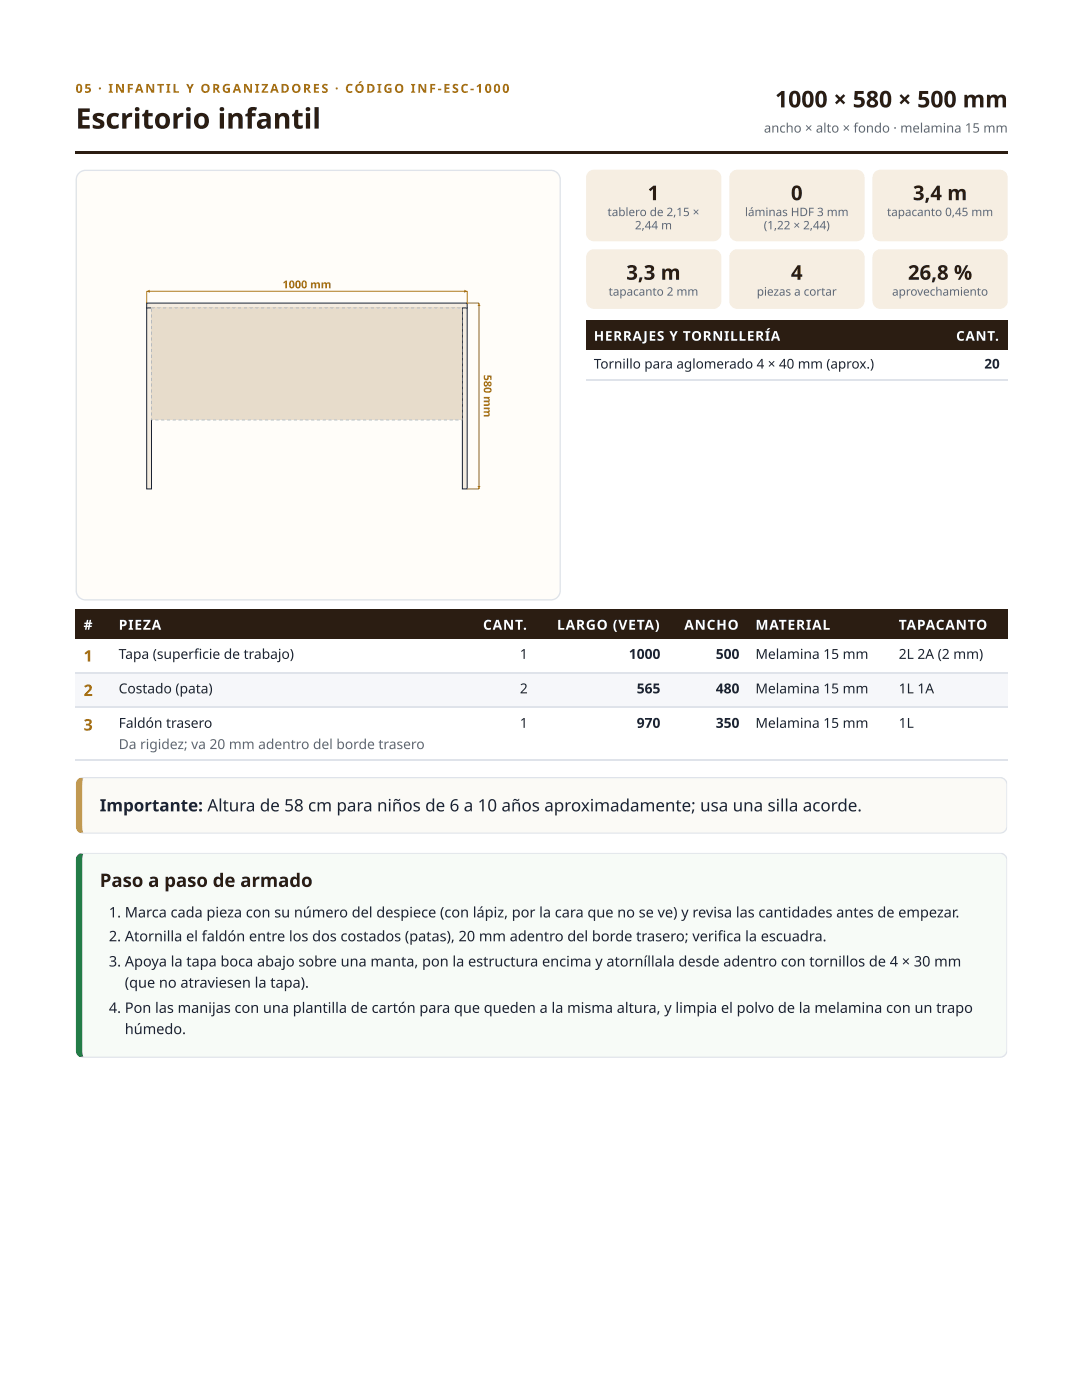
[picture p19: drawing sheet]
<svg xmlns="http://www.w3.org/2000/svg" width="216mm" height="279mm" viewBox="0 0 216 279" stroke-linecap="round" stroke-linejoin="round" font-family="sans-serif">
<defs><g id="words">
<text font-size="5.6" fill="#2b1d12" x="15.1" y="25.7">Escritorio infantil</text>
<text font-size="4.6" fill="#2b1d12" x="154.6" y="21.4">1000 × 580 × 500 mm</text>
<g font-size="4.1" fill="#2b1d12">
<text x="129.2" y="40">1</text>
<text x="157.8" y="40">0</text>
<text x="182.2" y="40">3,4 m</text>
<text x="125" y="55.8">3,3 m</text>
<text x="157.8" y="55.8">4</text>
<text x="181.2" y="55.8">26,8 %</text>
</g>
<text font-size="3.7" fill="#2b1d12" x="19.9" y="177">Paso a paso de armado</text>
<text font-size="3.4" fill="#1b2333" x="19.9" y="161.9">Importante: Altura de 58 cm para niños de 6 a 10 años aproximadamente; usa una silla acorde.</text>
<g font-size="3.2" fill="#a26a10">
<text x="16.7" y="132">1</text>
<text x="16.7" y="138.9">2</text>
<text x="16.7" y="145.8">3</text>
</g>
<g font-size="2.9" fill="#1b2333">
<text x="21.7" y="183.1">1. Marca cada pieza con su número del despiece (con lápiz, por la cara que no se ve) y revisa las cantidades antes de empezar.</text>
<text x="21.7" y="187.9">2. Atornilla el faldón entre los dos costados (patas), 20 mm adentro del borde trasero; verifi ca la escuadra.</text>
<text x="21.7" y="192.9">3. Apoya la tapa boca abajo sobre una manta, pon la estructura encima y atorníllala desde adentro con tornillos de 4 × 30 mm</text>
<text x="24.9" y="197.1">(que no atraviesen la tapa).</text>
<text x="21.7" y="202.1">4. Pon las manijas con una plantilla de cartón para que queden a la misma altura, y limpia el polvo de la melamina con un trapo</text>
<text x="24.9" y="206.4">húmedo.</text>
</g>
<g font-size="2.8" fill="#fff">
<text x="16.7" y="125.7">#</text>
<text x="23.7" y="125.7">PIEZA</text>
<text x="96.4" y="125.7">CANT.</text>
<text x="111.1" y="125.7">LARGO (VETA)</text>
<text x="136.5" y="125.7">ANCHO</text>
<text x="150.7" y="125.7">MATERIAL</text>
<text x="179.3" y="125.7">TAPACANTO</text>
</g>
<g font-size="2.8" fill="#1b2333">
<text x="23.7" y="131.5">Tapa (superfi cie de trabajo)</text>
<text x="103.7" y="131.5">1</text>
<text x="125.5" y="131.5">1000</text>
<text x="142.8" y="131.5">500</text>
<text x="150.7" y="131.5">Melamina 15 mm</text>
<text x="179.3" y="131.5">2L 2A (2 mm)</text>
<text x="23.7" y="138.4">Costado (pata)</text>
<text x="103.7" y="138.4">2</text>
<text x="127" y="138.4">565</text>
<text x="142.8" y="138.4">480</text>
<text x="150.7" y="138.4">Melamina 15 mm</text>
<text x="179.3" y="138.4">1L 1A</text>
<text x="23.7" y="145.3">Faldón trasero</text>
<text x="103.7" y="145.3">1</text>
<text x="127" y="145.3">970</text>
<text x="142.8" y="145.3">350</text>
<text x="150.7" y="145.3">Melamina 15 mm</text>
<text x="179.3" y="145.3">1L</text>
</g>
<text font-size="2.8" fill="#5d6678" x="23.7" y="149.5">Da rigidez; va 20 mm adentro del borde trasero</text>
<g font-size="2.7" fill="#fff">
<text x="118.5" y="68">HERRAJES Y TORNILLERÍA</text>
<text x="190.8" y="68">CANT.</text>
</g>
<g font-size="2.7" fill="#1b2333">
<text x="118.5" y="73.6">Tornillo para aglomerado 4 × 40 mm (aprox.)</text>
<text x="196.4" y="73.6">20</text>
</g>
<text font-size="2.6" fill="#5d6678" x="152.4" y="26.5">ancho × alto × fondo · melamina 15 mm</text>
<text font-size="2.5" fill="#a26a10" x="15.1" y="18.5">05 · INFANTIL Y ORGANIZADORES · CÓDIGO INF-ESC-1000</text>
<g font-size="2.3" fill="#5d6678">
<text x="121.2" y="43.1">tablero de 2,15 ×</text>
<text x="126.7" y="45.8">2,44 m</text>
<text x="148.6" y="43.1">láminas HDF 3 mm</text>
<text x="152.4" y="45.8">(1,22 × 2,44)</text>
<text x="177" y="43.1">tapacanto 0,45 mm</text>
<text x="121.4" y="59">tapacanto 2 mm</text>
<text x="151" y="59">piezas a cortar</text>
<text x="178" y="59">aprovechamiento</text>
</g>
<g font-size="2.2" fill="#b07a12">
<text x="56.4" y="57.5">1000 mm</text>
<text x="96.5" y="74.8" transform="rotate(90 96.5 74.8)">580 mm</text>
</g>
</g></defs>
<g fill="#2b1d12">
<path d="M15.1 30.2h185.9v.5h-185.9z"/>
<path d="M15.1 121.7h6.9v5.8h-6.9z"/>
<path d="M22 121.7h71.4v5.8h-71.4z"/>
<path d="M93.4 121.7h13.5v5.8h-13.5z"/>
<path d="M106.9 121.7h26.4v5.8h-26.4z"/>
<path d="M133.3 121.7h15.9v5.8h-15.9z"/>
<path d="M149.2 121.7h28.6v5.8h-28.6z"/>
<path d="M177.8 121.7h23.2v5.8h-23.2z"/>
</g>
<g fill="#f6f7fa">
<path d="M15.1 134.4h6.9v6.9h-6.9z"/>
<path d="M22 134.4h71.4v6.9h-71.4z"/>
<path d="M93.4 134.4h13.5v6.9h-13.5z"/>
<path d="M106.9 134.4h26.4v6.9h-26.4z"/>
<path d="M133.3 134.4h15.9v6.9h-15.9z"/>
<path d="M149.2 134.4h28.6v6.9h-28.6z"/>
<path d="M177.8 134.4h23.2v6.9h-23.2z"/>
</g>
<path d="M15.1 134.3h185.9M15.1 141.2h185.9M15.1 151.7h185.9" fill="none" stroke="#dfe3ea" stroke-width=".26"/>
<path d="M16.2 155.4l.5-.2h182.8a1.47 1.47 0 0 1 1.5 1.4v8.2a1.47 1.47 0 0 1-1.5 1.5h-182.8a1.3 1.3 0 0 1-1-1.5l.1-8.3 .1-.6z" fill="#fbfaf6"/>
<g fill="#dfe3ea">
<path d="M15.1 155h185.9v1h-185.9z"/>
<path d="M15.1 165.4h185.9v1h-185.9z"/>
<path d="M200.1 155h.9v11.4h-.9z"/>
</g>
<path d="M15.1 155h1.6v11.4h-1.6z" fill="#e0a84b"/>
<path d="M16.2 170.5l.5-.2h182.8a1.47 1.47 0 0 1 1.5 1.4v37.8a1.47 1.47 0 0 1-1.5 1.5h-182.8a1.3 1.3 0 0 1-1-1.5v-37.8l.2-.7z" fill="#f7fbf7"/>
<g fill="#dfe3ea">
<path d="M15.1 170.1h185.9v1h-185.9z"/>
<path d="M15.1 210.2h185.9v.9h-185.9z"/>
<path d="M200.1 170.1h.9v41h-.9z"/>
</g>
<path d="M15.1 170.1h1.6v41h-1.6z" fill="#15803d"/>
<path d="M15.8 34.5l.6-.4 .7-.1h92.8a1.87 1.87 0 0 1 1.9 1.9v82a1.87 1.87 0 0 1-1.9 1.8h-92.8a1.87 1.87 0 0 1-1.9-1.8v-82l.2-.7z" fill="#fffdf9"/>
<path d="M15.8 34.5l.6-.4 .7-.1h92.8a1.87 1.87 0 0 1 1.9 1.9v82a1.87 1.87 0 0 1-1.9 1.8h-92.8a1.87 1.87 0 0 1-1.9-1.8v-82l.2-.7z" fill="none" stroke="#dfe3ea" stroke-width=".26"/>
<path d="M29.3 60.5h63.9v.9h-63.9z" fill="#f4ece0"/>
<path d="M29.3 60.5h63.9v.9h-63.9z" fill="none" stroke="#1b2333" stroke-width=".2"/>
<path d="M29.3 61.4h.9v36.2h-.9z" fill="#f4ece0"/>
<path d="M29.3 61.4h.9v36.2h-.9z" fill="none" stroke="#1b2333" stroke-width=".2"/>
<path d="M92.3 61.4h.9v36.2h-.9z" fill="#f4ece0"/>
<path d="M92.3 61.4h.9v36.2h-.9z" fill="none" stroke="#1b2333" stroke-width=".2"/>
<path d="M30.2 61.4h62.1v22.4h-62.1z" fill="#e7dccb"/>
<path d="M31.4 61.4l.6 .1zM32.5 61.4l.7 .1zM33.7 61.4l.6 .1zM34.8 61.4l.7 .1zM36 61.4l.6 .1zM37.1 61.4l.7 .1zM38.3 61.4l.6 .1zM39.4 61.4l.7 .1zM40.6 61.4l.6 .1zM41.7 61.4l.7 .1zM42.9 61.4l.6 .1zM44 61.4l.7 .1zM45.2 61.4l.6 .1zM46.3 61.4l.7 .1zM47.5 61.4l.6 .1zM48.6 61.4l.7 .1zM49.8 61.4l.6 .1zM51 61.4l.6 .1zM52.1 61.4l.6 .1zM53.3 61.4l.6 .1zM54.4 61.4l.6 .1zM55.6 61.4l.6 .1zM56.7 61.4l.6 .1zM57.9 61.4l.6 .1zM59 61.4l.6 .1zM60.2 61.4l.6 .1zM61.3 61.4l.6 .1zM62.5 61.4l.6 .1zM63.6 61.4l.7 .1zM64.8 61.4l.6 .1zM65.9 61.4l.7 .1zM67.1 61.4l.6 .1zM68.2 61.4l.7 .1zM69.4 61.4l.6 .1zM70.5 61.4l.7 .1zM71.7 61.4l.6 .1zM72.8 61.4l.7 .1zM74 61.4l.6 .1zM75.1 61.4l.7 .1zM76.3 61.4l.6 .1zM77.4 61.4l.7 .1zM78.6 61.4l.6 .1zM79.7 61.4l.7 .1zM80.9 61.4l.6 .1zM82 61.4l.7 .1zM83.2 61.4l.6 .1zM84.3 61.4l.7 .1zM85.5 61.4l.6 .1zM86.6 61.4l.7 .1zM87.8 61.4l.6 .1zM88.9 61.4l.7 .1zM90.1 61.4l.6 .1zM91.2 61.4l.7 .1zM92.2 61.6l.1 .6zM92.2 62.7l.1 .7zM92.2 63.9l.1 .6zM92.2 65l.1 .7zM92.2 66.2l.1 .6zM92.2 67.3l.1 .7zM92.2 68.5l.1 .6zM92.2 69.6l.1 .7zM92.2 70.8l.1 .6zM92.2 71.9l.1 .7zM92.2 73.1l.1 .6zM92.2 74.2l.1 .7zM92.2 75.4l.1 .6zM92.2 76.5l.1 .7zM92.2 77.7l.1 .6zM92.2 78.8l.1 .7zM92.2 80l.1 .6zM92.2 81.1l.1 .7zM92.2 82.3l.1 .6zM92.2 83.4l.1 .5h-.3l.3-.1zM90.9 83.8l.6 .1zM89.7 83.8l.6 .1zM88.6 83.8l.6 .1zM87.4 83.8l.6 .1zM86.3 83.8l.6 .1zM85.1 83.8l.6 .1zM83.9 83.8l.7 .1zM82.8 83.8l.6 .1zM81.6 83.8l.7 .1zM80.5 83.8l.6 .1zM79.3 83.8l.7 .1zM78.2 83.8l.6 .1zM77 83.8l.7 .1zM75.9 83.8l.6 .1zM74.7 83.8l.7 .1zM73.6 83.8l.6 .1zM72.4 83.8l.7 .1zM71.3 83.8l.6 .1zM70.1 83.8l.7 .1zM69 83.8l.6 .1zM67.8 83.8l.7 .1zM66.7 83.8l.6 .1zM65.5 83.8l.7 .1zM64.4 83.8l.6 .1zM63.2 83.8l.7 .1zM62.1 83.8l.6 .1zM60.9 83.8l.7 .1zM59.8 83.8l.6 .1zM58.6 83.8l.7 .1zM57.5 83.8l.6 .1zM56.3 83.8l.7 .1zM55.2 83.8l.6 .1zM54 83.8l.7 .1zM52.9 83.8l.6 .1zM51.7 83.8l.7 .1zM50.6 83.8l.6 .1zM49.4 83.8l.7 .1zM48.3 83.8l.6 .1zM47.1 83.8l.7 .1zM46 83.8l.6 .1zM44.8 83.8l.7 .1zM43.7 83.8l.6 .1zM42.5 83.8l.6 .1zM41.4 83.8l.6 .1zM40.2 83.8l.6 .1zM39.1 83.8l.6 .1zM37.9 83.8l.6 .1zM36.8 83.8l.6 .1zM35.6 83.8l.6 .1zM34.5 83.8l.6 .1zM33.3 83.8l.6 .1zM32.1 83.8l.7 .1zM31 83.8l.6 .1zM30.2 83.4v.4l.3 .1h-.3zM30.2 82.3l.1 .6zM30.2 81.1l.1 .7zM30.2 80l.1 .6zM30.2 78.8l.1 .7zM30.2 77.7l.1 .6zM30.2 76.5l.1 .7zM30.2 75.4l.1 .6zM30.2 74.2l.1 .7zM30.2 73.1l.1 .6zM30.2 71.9l.1 .7zM30.2 70.8l.1 .6zM30.2 69.6l.1 .7zM30.2 68.5l.1 .6zM30.2 67.3l.1 .7zM30.2 66.2l.1 .6zM30.2 65l.1 .7zM30.2 63.9l.1 .6zM30.2 62.7l.1 .7zM30.2 61.6l.1 .6zM30.2 61.4l.7 .1z" fill="#8a93a3"/>
<path d="M29.3 60.5v-2.4h63.9v2.4" fill="none" stroke="#b07a12" stroke-width=".2"/>
<path d="M29.3 58.1l.6-.3v.6zM92.6 57.8v.6l.6-.3z" fill="#b07a12"/>
<path d="M93.2 60.5h2.4v37.1h-2.4" fill="none" stroke="#b07a12" stroke-width=".2"/>
<path d="M95.6 60.5l-.3 .6h.6zM95.3 97h.6l-.3 .6z" fill="#b07a12"/>
<g fill="#2b1d12">
<path d="M116.9 64h70.2v5.8h-70.2z"/>
<path d="M187.1 64h13.9v5.8h-13.9z"/>
</g>
<path d="M116.9 75.8h84.1" fill="none" stroke="#dfe3ea" stroke-width=".26"/>
<g fill="#f6eee2">
<path d="M117.4 34.3l.5-.3 .6-.1h23.8a1.6 1.6 0 0 1 1.6 1.6v11.1a1.6 1.6 0 0 1-1.6 1.6h-23.8a1.6 1.6 0 0 1-1.6-1.6v-11.1l.2-.6z"/>
<path d="M146 34.3l.5-.3 .6-.1h23.8a1.6 1.6 0 0 1 1.6 1.6v11.1a1.6 1.6 0 0 1-1.6 1.6h-23.8a1.6 1.6 0 0 1-1.6-1.6v-11.1l.1-.6z"/>
<path d="M174.6 34.3l.5-.3 .6-.1h23.8a1.52 1.52 0 0 1 1.5 1.6v11.1a1.52 1.52 0 0 1-1.5 1.6h-23.8a1.6 1.6 0 0 1-1.6-1.6v-11.1l.1-.6z"/>
<path d="M117.4 50.2l.5-.3 .6-.2h23.8a1.6 1.6 0 0 1 1.6 1.6v8.7a1.6 1.6 0 0 1-1.6 1.6h-23.8a1.6 1.6 0 0 1-1.6-1.6v-8.7l.2-.6z"/>
<path d="M146 50.2l.5-.3 .6-.2h23.8a1.6 1.6 0 0 1 1.6 1.6v8.7a1.6 1.6 0 0 1-1.6 1.6h-23.8a1.6 1.6 0 0 1-1.6-1.6v-8.7l.1-.6z"/>
<path d="M174.6 50.2l.5-.3 .6-.2h23.8a1.52 1.52 0 0 1 1.5 1.6v8.7a1.52 1.52 0 0 1-1.5 1.6h-23.8a1.6 1.6 0 0 1-1.6-1.6v-8.7l.1-.6z"/>
</g>
<use href="#words"/>
</svg>
